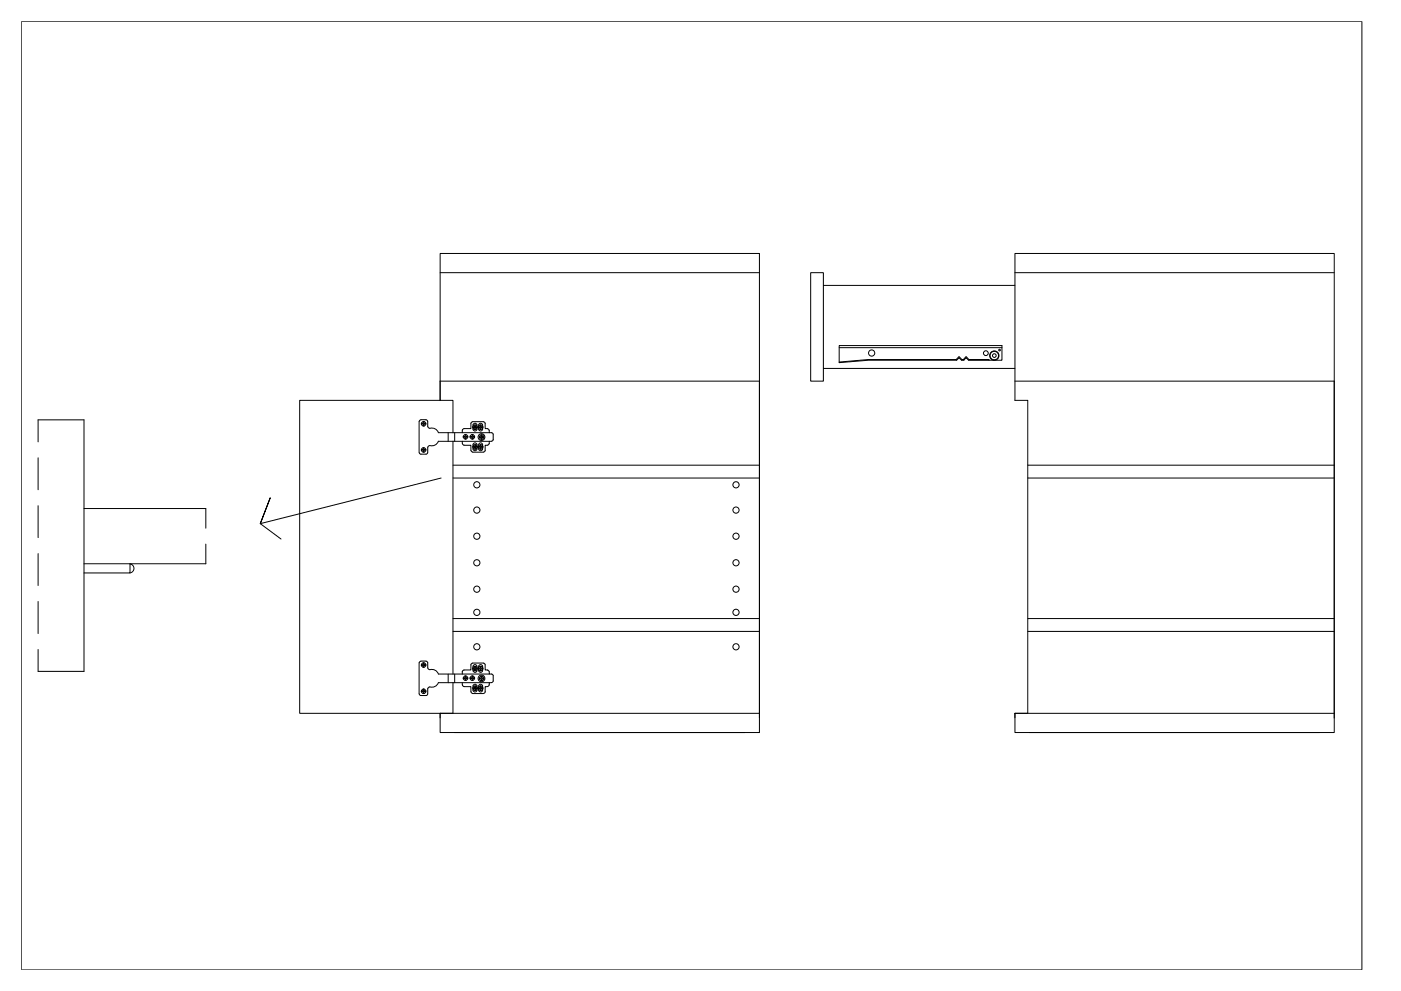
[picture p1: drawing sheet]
<svg xmlns="http://www.w3.org/2000/svg" width="420mm" height="297mm" viewBox="0 0 420 297" stroke-linecap="round" stroke-linejoin="round" font-family="sans-serif">
<g fill="none" stroke="#000" stroke-width=".3">
<path d="M6.4 6.4h402v284.3h-402zM132 81.7h95.8M246.9 85.5v-3.8h-3.8v32.5h3.8v-3.8M304.4 85.5h-57.5v24.9h57.5M304.4 81.7h95.7M251.7 104.2h48.8M288.5 107.8h.4M296.6 108h3.9v-4.4h-48.8v5.1l8.7-.7h26.5l.7-.8 .8 .8h.7l.6-.8 .8 .8h6.1v-.2h-6l-.9-.9-.8 .9h-.4l-.9-.9-.8 .9h-26.4l-8.7 .7M304.4 114.2h95.7v105.4h-95.7v-5.8M11.4 132.4v-6.6h13.8v75.4h-13.8v-6.5M11.4 137.2v9.6M125.7 126.3v9.3"/>
<path d="M125.7 126.3l.6-.5 1.7 .1 .3 .4v1.6M126.3 127.1h.7v.6M126.3 134.9h.7v.6M127 126.3v.6h-.6M127 134.2v.5h-.6M127.1 126.3v.6h.6M127.1 134.2v.5h.6M127.7 127.1h-.6v.6M127.7 134.9h-.6v.6M128.3 127.9l.5 .4M128.8 133.6l-.5 .5v1.5l-.3 .5h-1.7l-.6-.5M128.9 128.4a2.03 2.03 0 0 1 2.6 1.3"/>
<path d="M131.5 132.2a2.03 2.03 0 0 1-2.6 1.3M131.5 132.3h15.2M131.5 129.7h15.2M132 120v-44h95.8v139.2M132 120v-5.8h95.8v105.4h-95.8v-5.8M132 120h-42.1v93.8h42.1M132 120h3.8v9.7M134.4 129.7v2.6M135.8 139.4h92M135.8 132.3v69.7M136.4 129.7v2.6M138.6 129v.7"/>
<path d="M138.6 132.3v.7M138.7 132.9l.5 .5M138.9 131h.6v.6M139.1 133.5h2.1v1.5l.6 .5M139.2 128.5l-.6 .5M139.5 130.2v.6h-.6M139.7 130.2v.6h.6M140.3 131h-.6v.6M141 131h.6v.6M141.6 130.2v.6h-.6M141.7 126.4l3.5 .1 .3 .4v1.6h.7M141.7 135.5h3.3"/>
<path d="M141.8 126.4l-.6 .5v1.6h-2.1M141.8 130.2v.6h.6M141.8 128.1h.6v.6M141.8 134h.6v.6M141.9 134.6v-1.4l.2-.4h.5l.4 .4v1.4M142.1 127l.5-.1 .4 .4v1.4l-.4 .5-.5-.1-.2-.4v-1.4zM142.4 131h-.6v.6M142.4 127.4v.6h-.6M142.4 133.3v.5h-.6M142.5 127.4v.6h.6M142.6 133.3v.5h.6M143 134.6l-.2 .4-.5 .1-.4-.5"/>
<path d="M143.1 128.1h-.6v.6M143.2 134h-.6v.6M143.5 128.1h.6v.6M143.5 134h.6v.6M143.6 134.6v-1.4l.2-.4h.5l.4 .4v1.4M143.8 131.1h.6v.6M143.8 127l.5-.1 .4 .4v1.4l-.4 .5-.5-.1-.2-.4v-1.4zM144.1 127.4v.6h-.6M144.1 133.3v.5h-.6M144.2 127.4v.6h.6M144.2 133.3v.5h.6M144.4 130.3v.6h-.6"/>
<path d="M144.5 130.3v.6h.6M144.7 134.6l-.2 .4-.5 .1-.4-.5M144.8 128.1h-.6v.6M144.8 134h-.6v.6M145.1 131.1h-.6v.6M146.2 128.5l.5 .5M146.2 133.5h-.7v1.5l-.5 .5M146.7 132.9l-.5 .5M146.7 129v.7l.9 .1 .3 .4M147.9 131.7l-.3 .5-.9 .1v.7M147.9 130.2v1.6M308.2 139.4h91.9"/>
<path d="M11.4 151.6v9.5M25.2 152.4h36.5v5.9M132.3 143.3l-54.2 13.7 2.9-7.7-2.9 7.7 6.2 4.6M135.8 143.3h92M308.2 143.3h91.9M11.4 165.9v9.6M39 171.7a1.39 1.39 0 0 0 1.2-1.3 1.39 1.39 0 0 0-1.2-1.4v2.7h-13.8M61.7 163.1v5.9h-36.5M11.4 180.3v9.6M125.7 198.7v9.3M125.7 198.7l.6-.5 1.7 .1 .3 .4v1.5M126.3 199.4h.7v.7"/>
<path d="M127 198.7v.5h-.6M127.1 198.7v.5h.6M127.7 199.4h-.6v.7M135.8 185.4h92M135.8 189.3h92M141.7 198.7l3.5 .1 .3 .4v1.6h.7M141.8 198.8l-.6 .4v1.6h-2.1M142.1 199.3l.5-.1 .4 .5v1.4l-.4 .4-.5-.1-.2-.3v-1.4zM142.4 199.7v.6h-.6M142.5 199.7v.6h.6M143.8 199.3l.5-.1 .4 .5v1.4l-.4 .4-.5-.1-.2-.3v-1.4zM144.1 199.7v.6h-.6"/>
<path d="M144.2 199.7v.6h.6M308.2 185.4h91.9M308.2 189.3h91.9M126.3 207.2h.7v.7M127 206.5v.6h-.6M127.1 206.5v.6h.6M127.7 207.2h-.6v.7M128.3 200.2l.5 .5M128.8 205.9l-.5 .5v1.6l-.3 .4-1.7 .1-.6-.5M128.9 200.8a2.03 2.03 0 0 1 2.6 1.2M131.5 204.6a2.03 2.03 0 0 1-2.6 1.3M131.5 204.6h15.2"/>
<path d="M131.5 202h15.2M132 213.8v1.4M132 213.8h95.8M134.4 202v2.6M135.8 204.6v9.2h-3.8M136.4 202v2.6M136.4 219.6h87M138.6 201.3v.7M138.6 204.6v.7M138.7 205.3l.5 .5M138.9 203.4h.6v.5M139.1 205.8h2.1v1.6l.6 .4"/>
<path d="M139.2 200.9l-.6 .4M139.5 202.6v.6h-.6M139.7 202.6v.6h.6M140.3 203.4h-.6v.5M141 203.4h.6v.5M141.6 202.6v.6h-.6M141.7 207.9h3.3M141.8 202.6v.6h.6M141.8 200.5h.6v.6M141.8 206.4h.6v.6M142.1 205.2l.5-.1 .4 .5v1.3l-.4 .5-.5-.1-.2-.3v-1.4zM142.4 203.4h-.6v.5"/>
<path d="M142.4 205.6v.6h-.6M142.6 205.6v.6h.6M143.1 200.5h-.6v.6M143.2 206.4h-.6v.6M143.5 200.5h.6v.6M143.5 206.4h.6v.6M143.8 203.4h.6v.6M143.8 205.2l.5-.1 .4 .5v1.3l-.4 .5-.5-.1-.2-.3v-1.4zM144.1 205.6v.6h-.6M144.2 205.6v.6h.6M144.4 202.7v.6h-.6M144.5 202.7v.6h.6"/>
<path d="M144.8 200.5h-.6v.6M144.8 206.4h-.6v.6M145.1 203.4h-.6v.6M146.2 200.9l.5 .4M146.2 205.8h-.7v1.6l-.5 .4M146.7 205.3l-.5 .5M146.7 201.3v.7l.9 .1 .3 .4M147.9 202.6l-.1 1.7-.4 .3h-.7v.7M304.4 213.8h3.8v-93.8h-3.8v-44h95.7v139.2M304.4 213.8h95.7M304.4 213.8v1.4M308.8 219.6h86.9"/>
<circle cx="261.4" cy="105.8" r=".93"/>
<circle cx="295.7" cy="105.9" r=".72"/>
<circle cx="298.2" cy="106.6" r="1.4"/>
<circle cx="298.2" cy="106.6" r="1.27"/>
<circle cx="298.2" cy="106.6" r=".55"/>
<circle cx="299.8" cy="104.9" r=".25"/>
<circle cx="127" cy="127" r=".68"/>
<circle cx="127" cy="134.9" r=".68"/>
<circle cx="139.6" cy="130.9" r=".68"/>
<circle cx="141.6" cy="130.9" r=".68"/>
<circle cx="142.5" cy="128" r=".68"/>
<circle cx="142.5" cy="134" r=".68"/>
<circle cx="144.1" cy="128" r=".68"/>
<circle cx="144.1" cy="134" r=".68"/>
<circle cx="144.4" cy="131" r="1.02"/>
<circle cx="144.4" cy="131" r=".68"/>
<circle cx="143" cy="152.9" r=".93"/>
<circle cx="143" cy="145.3" r=".93"/>
<circle cx="220.7" cy="152.9" r=".93"/>
<circle cx="220.7" cy="145.3" r=".93"/>
<circle cx="143" cy="160.7" r=".93"/>
<circle cx="143" cy="176.6" r=".93"/>
<circle cx="143" cy="168.7" r=".93"/>
<circle cx="220.7" cy="160.7" r=".93"/>
<circle cx="220.7" cy="176.6" r=".93"/>
<circle cx="220.7" cy="168.7" r=".93"/>
<circle cx="127" cy="199.3" r=".68"/>
<circle cx="143" cy="183.5" r=".93"/>
<circle cx="143" cy="193.9" r=".93"/>
<circle cx="220.7" cy="183.5" r=".93"/>
<circle cx="220.7" cy="193.9" r=".93"/>
<circle cx="127" cy="207.2" r=".68"/>
<circle cx="139.6" cy="203.3" r=".68"/>
<circle cx="141.6" cy="203.3" r=".68"/>
<circle cx="142.5" cy="200.4" r=".68"/>
<circle cx="142.5" cy="206.3" r=".68"/>
<circle cx="144.1" cy="206.3" r=".68"/>
<circle cx="144.1" cy="200.4" r=".68"/>
<circle cx="144.4" cy="203.4" r="1.02"/>
<circle cx="144.4" cy="203.4" r=".68"/>
</g>
</svg>
